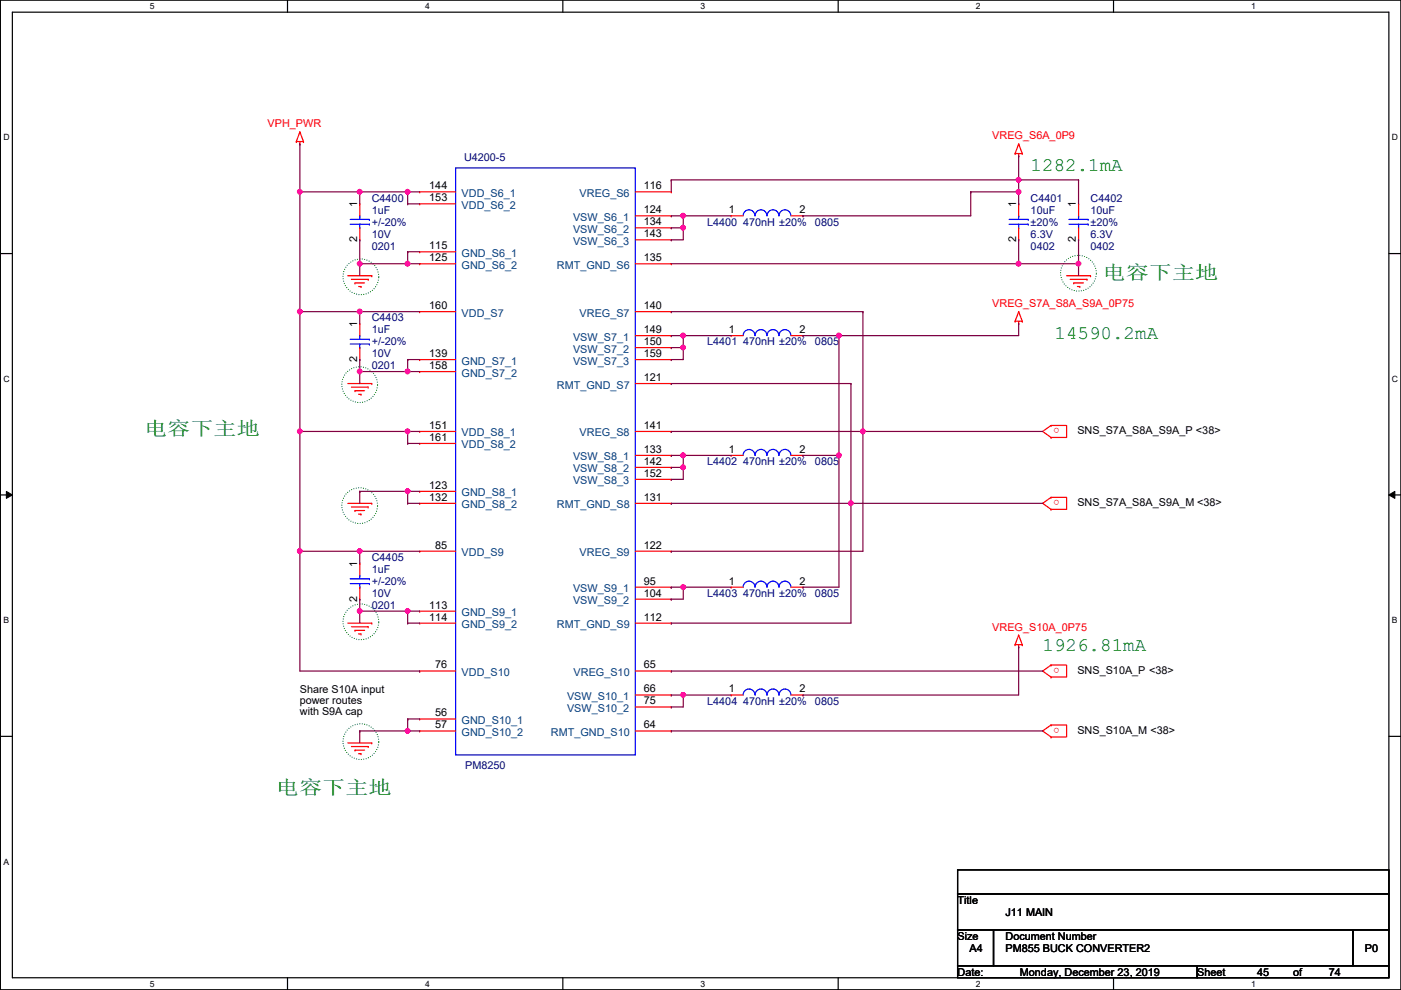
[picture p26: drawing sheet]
<svg xmlns="http://www.w3.org/2000/svg" width="297mm" height="210mm" viewBox="0 0 297 210" stroke-linecap="round" stroke-linejoin="round" font-family="sans-serif">
<defs><g id="words">
<g font-size="4.1" fill="#008000">
<text x="218.5" y="36.3">1282.1mA</text>
<text x="233.8" y="59.2">电电下下下</text>
<text x="223.6" y="71.9">14590.2mA</text>
<text x="30.6" y="92.2">电电下下下</text>
<text x="221.1" y="137.9">1926.81mA</text>
<text x="58.5" y="168.4">电电下下下</text>
</g>
<g font-size="2.3" fill="#f00">
<text x="56.7" y="27">VPH_PWR</text>
<text x="210.4" y="29.5">VREG_S6A_0P9</text>
<text x="210.4" y="65.1">VREG_S7A_S8A_S9A_0P75</text>
<text x="224.6" y="90.8" transform="rotate(180 224.6 90.8)">o</text>
<text x="224.6" y="106.1" transform="rotate(180 224.6 106.1)">o</text>
<text x="210.4" y="133.7">VREG_S10A_0P75</text>
<text x="224.6" y="141.6" transform="rotate(180 224.6 141.6)">o</text>
<text x="224.6" y="154.3" transform="rotate(180 224.6 154.3)">o</text>
</g>
<g font-size="2.3" fill="#000080">
<text x="98.4" y="34.1">U4200-5</text>
<text x="78.8" y="42.8">C4400</text>
<text x="78.8" y="45.3">1uF</text>
<text x="78.8" y="47.8">+/-20%</text>
<text x="149.9" y="47.8">L4400 470nH ±20%</text>
<text x="172.8" y="47.8">0805</text>
<text x="218.5" y="42.8">C4401</text>
<text x="218.5" y="45.3">10uF</text>
<text x="218.5" y="47.8">±20%</text>
<text x="231.2" y="42.8">C4402</text>
<text x="231.2" y="45.3">10uF</text>
<text x="231.2" y="47.8">±20%</text>
<text x="78.8" y="52.9">0201</text>
<text x="78.8" y="50.4">10V</text>
<text x="218.5" y="52.9">0402</text>
<text x="218.5" y="50.4">6.3V</text>
<text x="231.2" y="52.9">0402</text>
<text x="231.2" y="50.4">6.3V</text>
<text x="78.8" y="68.2">C4403</text>
<text x="78.8" y="70.7">1uF</text>
<text x="78.8" y="75.8">10V</text>
<text x="78.8" y="73.2">+/-20%</text>
<text x="149.9" y="73.2">L4401 470nH ±20%</text>
<text x="172.8" y="73.2">0805</text>
<text x="78.8" y="78.3">0201</text>
<text x="149.9" y="98.6">L4402 470nH ±20%</text>
<text x="172.8" y="98.6">0805</text>
<text x="78.8" y="119">C4405</text>
<text x="78.8" y="121.5">1uF</text>
<text x="78.8" y="124">+/-20%</text>
<text x="78.8" y="129.1">0201</text>
<text x="78.8" y="126.6">10V</text>
<text x="149.9" y="126.6">L4403 470nH ±20%</text>
<text x="172.8" y="126.6">0805</text>
<text x="149.9" y="149.4">L4404 470nH ±20%</text>
<text x="172.8" y="149.4">0805</text>
<text x="98.6" y="163.1">PM8250</text>
</g>
<g font-size="2.3">
<text x="91" y="40.1">144</text>
<text x="136.5" y="40.1">116</text>
<text x="75.7" y="44" transform="rotate(-90 75.7 44)">1</text>
<text x="91" y="42.7">153</text>
<text x="136.5" y="45.2">124</text>
<text x="136.5" y="47.8">134</text>
<text x="154.5" y="45.2">1</text>
<text x="169.5" y="45.2">2</text>
<text x="215.4" y="44" transform="rotate(-90 215.4 44)">1</text>
<text x="228.1" y="44" transform="rotate(-90 228.1 44)">1</text>
<text x="75.7" y="51.3" transform="rotate(-90 75.7 51.3)">2</text>
<text x="91" y="52.8">115</text>
<text x="136.5" y="50.3">143</text>
<text x="215.4" y="51.3" transform="rotate(-90 215.4 51.3)">2</text>
<text x="228.1" y="51.3" transform="rotate(-90 228.1 51.3)">2</text>
<text x="91" y="55.4">125</text>
<text x="136.5" y="55.4">135</text>
<text x="91" y="65.5">160</text>
<text x="136.5" y="65.5">140</text>
<text x="75.7" y="69.4" transform="rotate(-90 75.7 69.4)">1</text>
<text x="136.5" y="70.6">149</text>
<text x="154.5" y="70.6">1</text>
<text x="169.5" y="70.6">2</text>
<text x="75.7" y="76.7" transform="rotate(-90 75.7 76.7)">2</text>
<text x="91" y="75.7">139</text>
<text x="136.5" y="73.2">150</text>
<text x="136.5" y="75.7">159</text>
<text x="91" y="78.2">158</text>
<text x="136.5" y="80.8">121</text>
<text x="91" y="90.9">151</text>
<text x="91" y="93.5">161</text>
<text x="136.5" y="90.9">141</text>
<text x="228.4" y="92">SNS_S7A_S8A_S9A_P &lt;38&gt;</text>
<text x="136.5" y="96">133</text>
<text x="136.5" y="98.5">142</text>
<text x="136.5" y="101.1">152</text>
<text x="154.5" y="96">1</text>
<text x="169.5" y="96">2</text>
<text x="91" y="103.6">123</text>
<text x="91" y="106.2">132</text>
<text x="136.5" y="106.2">131</text>
<text x="228.4" y="107.3">SNS_S7A_S8A_S9A_M &lt;38&gt;</text>
<text x="92.3" y="116.3">85</text>
<text x="136.5" y="116.3">122</text>
<text x="75.7" y="120.2" transform="rotate(-90 75.7 120.2)">1</text>
<text x="136.5" y="123.9">95</text>
<text x="154.5" y="124">1</text>
<text x="169.5" y="124">2</text>
<text x="75.7" y="127.5" transform="rotate(-90 75.7 127.5)">2</text>
<text x="91" y="129">113</text>
<text x="91" y="131.6">114</text>
<text x="136.5" y="126.5">104</text>
<text x="136.5" y="131.6">112</text>
<text x="92.3" y="141.7">76</text>
<text x="136.5" y="141.7">65</text>
<text x="228.4" y="142.8">SNS_S10A_P &lt;38&gt;</text>
<text x="63.6" y="146.9">Share S10A input</text>
<text x="63.6" y="149.3">power routes</text>
<text x="136.5" y="146.8">66</text>
<text x="136.5" y="149.3">75</text>
<text x="154.5" y="146.8">1</text>
<text x="169.5" y="146.8">2</text>
<text x="63.6" y="151.6">with S9A cap</text>
<text x="92.3" y="151.9">56</text>
<text x="92.3" y="154.4">57</text>
<text x="136.5" y="154.4">64</text>
<text x="228.4" y="155.5">SNS_S10A_M &lt;38&gt;</text>
<text x="203" y="191.6">Title</text>
<text x="213.2" y="194.1">J11 MAIN</text>
<text x="203" y="199.2">Size</text>
<text x="205.6" y="201.8">A4</text>
<text x="213.2" y="199.2">Document Number</text>
<text x="213.2" y="201.8">PM855 BUCK CONVERTER2</text>
<text x="289.4" y="201.8">P0</text>
<text x="203" y="206.8">Date:</text>
<text x="216.2" y="206.8">Monday, December 23, 2019</text>
<text x="253.8" y="206.8">Sheet</text>
<text x="266.5" y="206.8">45</text>
<text x="274.1" y="206.8">of</text>
<text x="281.8" y="206.8">74</text>
</g>
<g font-size="2.3" fill="#004080">
<text x="97.9" y="41.7">VDD_S6_1</text>
<text x="122.9" y="41.7">VREG_S6</text>
<text x="97.9" y="44.3">VDD_S6_2</text>
<text x="121.5" y="46.8">VSW_S6_1</text>
<text x="121.5" y="49.4">VSW_S6_2</text>
<text x="121.5" y="51.9">VSW_S6_3</text>
<text x="97.9" y="54.4">GND_S6_1</text>
<text x="97.9" y="57">GND_S6_2</text>
<text x="118.1" y="57">RMT_GND_S6</text>
<text x="97.9" y="67.1">VDD_S7</text>
<text x="122.9" y="67.1">VREG_S7</text>
<text x="97.9" y="77.3">GND_S7_1</text>
<text x="121.5" y="72.2">VSW_S7_1</text>
<text x="121.5" y="74.8">VSW_S7_2</text>
<text x="121.5" y="77.3">VSW_S7_3</text>
<text x="97.9" y="79.8">GND_S7_2</text>
<text x="118.1" y="82.4">RMT_GND_S7</text>
<text x="97.9" y="92.5">VDD_S8_1</text>
<text x="97.9" y="95.1">VDD_S8_2</text>
<text x="122.9" y="92.5">VREG_S8</text>
<text x="121.5" y="97.6">VSW_S8_1</text>
<text x="121.5" y="100.2">VSW_S8_2</text>
<text x="97.9" y="105.2">GND_S8_1</text>
<text x="97.9" y="107.8">GND_S8_2</text>
<text x="118.1" y="107.8">RMT_GND_S8</text>
<text x="121.5" y="102.7">VSW_S8_3</text>
<text x="97.9" y="117.9">VDD_S9</text>
<text x="122.9" y="117.9">VREG_S9</text>
<text x="121.5" y="125.6">VSW_S9_1</text>
<text x="97.9" y="130.6">GND_S9_1</text>
<text x="121.5" y="128.1">VSW_S9_2</text>
<text x="97.9" y="133.2">GND_S9_2</text>
<text x="118.1" y="133.2">RMT_GND_S9</text>
<text x="97.9" y="143.3">VDD_S10</text>
<text x="121.6" y="143.3">VREG_S10</text>
<text x="120.2" y="148.4">VSW_S10_1</text>
<text x="97.9" y="153.5">GND_S10_1</text>
<text x="120.2" y="151">VSW_S10_2</text>
<text x="97.9" y="156">GND_S10_2</text>
<text x="116.8" y="156">RMT_GND_S10</text>
</g>
<g font-size="1.8">
<text x="31.8" y="1.9">5</text>
<text x="90.1" y="1.9">4</text>
<text x="148.5" y="1.9">3</text>
<text x="206.9" y="1.9">2</text>
<text x="265.3" y="1.9">1</text>
<text x=".7" y="29.8">D</text>
<text x="295.1" y="29.8">D</text>
<text x=".7" y="80.9">C</text>
<text x="295.1" y="80.9">C</text>
<text x=".7" y="132.1">B</text>
<text x="295.1" y="132.1">B</text>
<text x=".7" y="183.3">A</text>
<text x="31.8" y="209.2">5</text>
<text x="90.1" y="209.2">4</text>
<text x="148.5" y="209.2">3</text>
<text x="206.9" y="209.2">2</text>
<text x="265.3" y="209.2">1</text>
</g>
</g></defs>
<path d="M.1 0h296.9v209.8h-296.9zM2.6 2.6h291.9v204.7h-291.9z" fill="none" stroke="#000" stroke-width=".25"/>
<g fill="#fff">
<path d="M31.8 .3h1v2h-1z"/>
<path d="M31.8 207.6h1v1.9h-1z"/>
</g>
<path d="M61 0v2.6M61 207.3v2.5" fill="none" stroke="#000" stroke-width=".25"/>
<g fill="#fff">
<path d="M90.1 .3h1v2h-1z"/>
<path d="M90.1 207.6h1v1.9h-1z"/>
</g>
<path d="M119.3 0v2.6M119.3 207.3v2.5" fill="none" stroke="#000" stroke-width=".25"/>
<g fill="#fff">
<path d="M148.5 .3h1v2h-1z"/>
<path d="M148.5 207.6h1v1.9h-1z"/>
</g>
<path d="M177.7 0v2.6M177.7 207.3v2.5" fill="none" stroke="#000" stroke-width=".25"/>
<g fill="#fff">
<path d="M206.9 .3h1v2h-1z"/>
<path d="M206.9 207.6h1v1.9h-1z"/>
</g>
<path d="M236.1 0v2.6M236.1 207.3v2.5" fill="none" stroke="#000" stroke-width=".25"/>
<g fill="#fff">
<path d="M265.3 .3h.9v2h-.9z"/>
<path d="M265.3 207.6h.9v1.9h-.9z"/>
<path d="M.7 28.2h1.3v1.9h-1.3z"/>
<path d="M295.1 28.2h1.3v1.9h-1.3z"/>
<path d="M.7 79.3h1.3v2h-1.3z"/>
<path d="M295.1 79.3h1.3v2h-1.3z"/>
</g>
<path d="M.1 53.8h2.5M294.5 53.8h2.5" fill="none" stroke="#000" stroke-width=".25"/>
<g fill="#fff">
<path d="M.7 130.5h1.2v2h-1.2z"/>
<path d="M295.1 130.5h1.2v2h-1.2z"/>
</g>
<path d="M.1 104.9h2.5M294.5 104.9h2.5" fill="none" stroke="#000" stroke-width=".25"/>
<path d="M1.4 104.2l1.2 .7-1.2 .8zM294.5 104.9l1.2-.7v1.5z" fill="#000"/>
<path d="M1.4 104.2l1.2 .7-1.2 .8zM294.5 104.9l1.2-.7v1.5z" fill="none" stroke="#000" stroke-width=".21"/>
<path d="M.7 181.7h1.2v2h-1.2z" fill="#fff"/>
<path d="M.1 156.1h2.5M294.5 156.1h2.5M203 184.4h91.5v5.1h-91.5zM203 189.5h91.5v7.6h-91.5zM203 197.1h7.6v7.7h-7.6zM210.6 197.1h76.2v7.7h-76.2zM286.8 197.1h7.7v7.7h-7.7zM203 204.8h50.8v2.5h-50.8zM253.8 204.8h40.7v2.5h-40.7z" fill="none" stroke="#000" stroke-width=".25"/>
<g fill="none" stroke="#008000" stroke-width=".25" stroke-dasharray="0 .5">
<circle cx="76.5" cy="58.7" r="3.8"/>
<circle cx="228.7" cy="57.9" r="3.8"/>
<circle cx="76.3" cy="81.5" r="3.8"/>
<circle cx="76.3" cy="107.2" r="3.8"/>
<circle cx="76.5" cy="131.8" r="3.8"/>
<circle cx="76.5" cy="157.2" r="3.8"/>
</g>
<g fill="none" stroke="#f00" stroke-width=".25">
<path d="M62.8 30h.1M62.8 30h1.5M63.6 30.5h.1M63.6 28h.1M63.6 30v.5M63.6 28l.7 2M63.6 28l-.8 2M64.3 30h.1M215.2 32.6h.1M215.2 32.6h1.5M216 33.1h.1M216 30.5h.1"/>
<path d="M216 32.6v.5M216 30.5l.7 2.1M216 30.5l-.8 2.1M216.7 32.6h.1M73.7 58.5h5.1M74.5 59.2h3.6M75.3 60h.1M75.3 60h2M76.3 43.2h.1M76.3 50.8h.1M76.3 43.2v2.6M76.3 48.3v2.5"/>
<path d="M78.1 59.2h.1M78.8 58.5h.1M89 40.7h.1M89 43.2h.1M89 53.4h.1M89 55.9h.1M89 40.7h7.6M89 43.2h7.6M89 53.4h7.6M89 55.9h7.6M134.7 40.7h7.6M134.7 55.9h7.6"/>
<path d="M134.7 45.8h7.6M134.7 48.3h7.6M134.7 50.8h7.6M142.3 40.7h.1M142.3 45.8h.1M142.3 48.3h.1M142.3 50.8h.1M142.3 55.9h.1M155 45.8h.1M155 45.8h2.6M167.7 45.8h2.6M170.3 45.8h.1"/>
<path d="M216 43.2h.1M216 50.8h.1M216 43.2v2.6M216 48.3v2.5M226.1 58.5h5.1M226.9 59.2h3.6M227.7 60h.1M227.7 60h2M228.7 43.2h.1M228.7 50.8h.1M228.7 43.2v2.6M228.7 48.3v2.5"/>
<path d="M230.5 59.2h.1M231.2 58.5h.1M76 60.7h.5M76.3 68.6h.1M76.3 76.2h.1M76.3 68.6v2.6M76.3 73.7v2.5M76.5 60.7h.1M89 66.1h.1M89 76.2h.1M89 78.8h.1M89 66.1h7.6"/>
<path d="M89 76.2h7.6M89 78.8h7.6M134.7 71.2h7.6M134.7 66.1h7.6M134.7 76.2h7.6M134.7 73.7h7.6M142.3 66.1h.1M142.3 71.2h.1M142.3 73.7h.1M142.3 76.2h.1M155 71.2h.1M155 71.2h2.6"/>
<path d="M167.7 71.2h2.6M170.3 71.2h.1M215.2 68.1h.1M215.2 68.1h1.5M216 68.6h.1M216 66.1h.1M216 68.1v.5M216 66.1l.7 2M216 66.1l-.8 2M216.7 68.1h.1M228.4 60.7h.5M228.9 60.7h.1"/>
<path d="M73.7 81.3h5.1M74.5 82.1h3.6M75.3 82.8h.1M75.3 82.8h2M76 83.6h.5M76.5 83.6h.1M78.1 82.1h.1M78.8 81.3h.1M89 91.5h.1M89 94h.1M89 91.5h7.6M89 94h7.6"/>
<path d="M134.7 81.3h7.6M134.7 91.5h7.6M134.7 96.6h7.6M134.7 99.1h7.6M142.3 81.3h.1M142.3 91.5h.1M142.3 96.6h.1M142.3 99.1h.1M155 96.6h.1M155 96.6h2.6M167.7 96.6h2.6M170.3 96.6h.1"/>
<path d="M222.8 92.8h.1M222.8 90.2h.1M222.8 90.2h3.3v2.6h-3.3M222.8 90.2l-1.7 1.3 1.7 1.3M73.7 106.7h5.1M74.5 107.5h3.6M75.3 108.2h.1M75.3 108.2h2M76 109h.5M76.3 119.4h.1M76.3 119.4v2.6M76.5 109h.1"/>
<path d="M78.1 107.5h.1M78.8 106.7h.1M89 106.7h.1M89 116.9h.1M89 106.7h7.6M89 116.9h7.6M89 104.2h.1M89 104.2h7.6M134.7 106.7h7.6M134.7 116.9h7.6M134.7 101.6h7.6M142.3 101.6h.1"/>
<path d="M142.3 106.7h.1M142.3 116.9h.1M222.8 108h.1M222.8 105.5h.1M222.8 105.5h3.3v2.5h-3.3M222.8 105.5l-1.7 1.2 1.7 1.3M73.7 132.1h5.1M74.5 132.9h3.6M75.3 133.6h.1M75.3 133.6h2M76 134.4h.5M76.3 127h.1"/>
<path d="M76.3 124.5v2.5M76.5 134.4h.1M78.1 132.9h.1M78.8 132.1h.1M89 129.6h.1M89 132.1h.1M89 132.1h7.6M89 129.6h7.6M134.7 132.1h7.6M134.7 124.5h7.6M134.7 127h7.6M142.3 132.1h.1"/>
<path d="M142.3 124.5h.1M142.3 127h.1M155 124.5h.1M155 124.5h2.6M167.7 124.5h2.6M170.3 124.5h.1M215.2 136.7h.1M215.2 136.7h1.5M216 137.2h.1M216 134.7h.1M216 136.7v.5M216 134.7l.7 2"/>
<path d="M216 134.7l-.8 2M216.7 136.7h.1M73.7 157.5h5.1M74.5 158.3h3.6M75.3 159h.1M75.3 159h2M76 159.8h.5M76.5 159.8h.1M78.1 158.3h.1M78.8 157.5h.1M89 142.3h.1M89 152.4h.1"/>
<path d="M89 155h.1M89 142.3h7.6M89 152.4h7.6M89 155h7.6M134.7 147.4h7.6M134.7 142.3h7.6M134.7 155h7.6M134.7 149.9h7.6M142.3 142.3h.1M142.3 147.4h.1M142.3 149.9h.1M142.3 155h.1"/>
<path d="M155 147.4h.1M155 147.4h2.6M167.7 147.4h2.6M170.3 147.4h.1M222.8 143.6h.1M222.8 141h.1M222.8 141h3.3v2.6h-3.3M222.8 156.3h.1M222.8 153.7h.1M222.8 153.7h3.3v2.6h-3.3M222.8 141l-1.7 1.3 1.7 1.3M222.8 153.7l-1.7 1.3 1.7 1.3"/>
</g>
<g fill="none" stroke="#00f" stroke-width=".25">
<path d="M96.6 35.6h38.1v124.5h-38.1zM74.2 46.5h4.1M74.2 47.5h4.1M76.3 45.8h.1M76.3 48.3h.1M76.3 45.8v.7M76.3 47.5v.8M78.3 46.5h.1M78.3 47.5h.1M157.6 45.8a1.25 1.25 0 0 1 1.2-1.3 1.25 1.25 0 0 1 1.3 1.3 1.27 1.27 0 0 1 1.2-1.3 1.27 1.27 0 0 1 1.3 1.3 1.27 1.27 0 0 1 1.3-1.3 1.27 1.27 0 0 1 1.2 1.3M165.2 45.8a1.25 1.25 0 0 1 1.2-1.3 1.25 1.25 0 0 1 1.3 1.3M213.9 46.5h4.1"/>
<path d="M213.9 47.5h4.1M216 45.8h.1M216 48.3h.1M216 45.8v.7M216 47.5v.8M218 46.5h.1M218 47.5h.1M226.6 46.5h4.1M226.6 47.5h4.1M228.7 45.8h.1M228.7 48.3h.1M228.7 45.8v.7"/>
<path d="M228.7 47.5v.8M230.7 46.5h.1M230.7 47.5h.1M74.2 71.9h4.1M74.2 72.9h4.1M76.3 71.2h.1M76.3 73.7h.1M76.3 71.2v.7M76.3 72.9v.8M78.3 71.9h.1M78.3 72.9h.1M157.6 71.2a1.25 1.25 0 0 1 1.2-1.3 1.25 1.25 0 0 1 1.3 1.3 1.27 1.27 0 0 1 1.2-1.3 1.27 1.27 0 0 1 1.3 1.3 1.27 1.27 0 0 1 1.3-1.3 1.27 1.27 0 0 1 1.2 1.3 1.27 1.27 0 0 1 1.3-1.3 1.27 1.27 0 0 1 1.3 1.3"/>
<path d="M157.6 96.6a1.25 1.25 0 0 1 1.2-1.3 1.25 1.25 0 0 1 1.3 1.3 1.27 1.27 0 0 1 1.2-1.3 1.27 1.27 0 0 1 1.3 1.3 1.27 1.27 0 0 1 1.3-1.3 1.27 1.27 0 0 1 1.2 1.3M165.2 96.6a1.25 1.25 0 0 1 1.2-1.3 1.25 1.25 0 0 1 1.3 1.3M74.2 122.7h4.1M74.2 123.7h4.1M76.3 122h.1M76.3 124.5h.1M76.3 122v.7M76.3 123.7v.8M78.3 122.7h.1M78.3 123.7h.1M157.6 124.5a1.25 1.25 0 0 1 1.2-1.3 1.25 1.25 0 0 1 1.3 1.3 1.27 1.27 0 0 1 1.2-1.3 1.27 1.27 0 0 1 1.3 1.3 1.27 1.27 0 0 1 1.3-1.3 1.27 1.27 0 0 1 1.2 1.3M165.2 124.5a1.25 1.25 0 0 1 1.2-1.3 1.25 1.25 0 0 1 1.3 1.3"/>
<path d="M157.6 147.4a1.25 1.25 0 0 1 1.2-1.3 1.25 1.25 0 0 1 1.3 1.3 1.27 1.27 0 0 1 1.2-1.3 1.27 1.27 0 0 1 1.3 1.3 1.27 1.27 0 0 1 1.3-1.3 1.27 1.27 0 0 1 1.2 1.3M165.2 147.4a1.25 1.25 0 0 1 1.2-1.3 1.25 1.25 0 0 1 1.3 1.3"/>
</g>
<path d="M63.6 30.5h.1M63.6 30.5v10.2M63.6 40.7h.1M63.6 40.7h25.4M76.3 40.7h.1M76.3 40.7v2.5M86.4 43.2h.1M86.4 40.7h.1M86.4 43.2h2.6M86.4 40.7v2.5" fill="none" stroke="#800040" stroke-width=".25"/>
<circle cx="86.4" cy="40.7" r=".49" fill="#f0f"/>
<circle cx="86.4" cy="40.7" r=".49" fill="none" stroke="#f0f" stroke-width=".25"/>
<circle cx="76.3" cy="40.7" r=".49" fill="#f0f"/>
<circle cx="76.3" cy="40.7" r=".49" fill="none" stroke="#f0f" stroke-width=".25"/>
<path d="M76.3 50.8h.1M76.3 50.8v5.1" fill="none" stroke="#800040" stroke-width=".25"/>
<circle cx="76.3" cy="55.9" r=".49" fill="#f0f"/>
<circle cx="76.3" cy="55.9" r=".49" fill="none" stroke="#f0f" stroke-width=".25"/>
<path d="M76.3 55.9h.1M76.3 55.9h12.7M76.3 55.9v2.6M86.4 55.9h.1M86.4 53.4h.1M86.4 53.4v2.5M86.4 53.4h2.6" fill="none" stroke="#800040" stroke-width=".25"/>
<circle cx="86.4" cy="55.9" r=".49" fill="#f0f"/>
<circle cx="86.4" cy="55.9" r=".49" fill="none" stroke="#f0f" stroke-width=".25"/>
<path d="M63.6 66.1h.1M63.6 66.1h25.4M76.3 66.1h.1M76.3 66.1v2.5" fill="none" stroke="#800040" stroke-width=".25"/>
<circle cx="76.3" cy="66.1" r=".49" fill="#f0f"/>
<circle cx="76.3" cy="66.1" r=".49" fill="none" stroke="#f0f" stroke-width=".25"/>
<path d="M76.3 76.2h.1M76.3 78.8h.1M76.3 76.2v5.1M76.3 78.8h10.1" fill="none" stroke="#800040" stroke-width=".25"/>
<circle cx="86.4" cy="78.8" r=".49" fill="#f0f"/>
<circle cx="86.4" cy="78.8" r=".49" fill="none" stroke="#f0f" stroke-width=".25"/>
<circle cx="76.3" cy="78.8" r=".49" fill="#f0f"/>
<circle cx="76.3" cy="78.8" r=".49" fill="none" stroke="#f0f" stroke-width=".25"/>
<path d="M86.4 78.8h.1M86.4 76.2h.1M86.4 78.8h2.6M86.4 76.2v2.6M86.4 76.2h2.6M63.6 91.5h22.8M86.4 91.5h.1" fill="none" stroke="#800040" stroke-width=".25"/>
<circle cx="86.4" cy="91.5" r=".49" fill="#f0f"/>
<circle cx="86.4" cy="91.5" r=".49" fill="none" stroke="#f0f" stroke-width=".25"/>
<path d="M76.3 104.2h.1M76.3 104.2h12.7M76.3 104.2v2.5M86.4 104.2h.1M86.4 106.7h.1M86.4 104.2v2.5M86.4 106.7h2.6" fill="none" stroke="#800040" stroke-width=".25"/>
<circle cx="86.4" cy="104.2" r=".49" fill="#f0f"/>
<circle cx="86.4" cy="104.2" r=".49" fill="none" stroke="#f0f" stroke-width=".25"/>
<path d="M86.4 94h.1M86.4 91.5h.1M86.4 94h2.6M86.4 91.5v2.5M86.4 91.5h2.6M63.6 116.9h.1M63.6 116.9h25.4M76.3 116.9h.1M76.3 116.9v2.5" fill="none" stroke="#800040" stroke-width=".25"/>
<circle cx="76.3" cy="116.9" r=".49" fill="#f0f"/>
<circle cx="76.3" cy="116.9" r=".49" fill="none" stroke="#f0f" stroke-width=".25"/>
<path d="M76.3 127h.1M76.3 129.6h.1M76.3 127v5.1M76.3 129.6h10.1" fill="none" stroke="#800040" stroke-width=".25"/>
<circle cx="86.4" cy="129.6" r=".49" fill="#f0f"/>
<circle cx="86.4" cy="129.6" r=".49" fill="none" stroke="#f0f" stroke-width=".25"/>
<circle cx="76.3" cy="129.6" r=".49" fill="#f0f"/>
<circle cx="76.3" cy="129.6" r=".49" fill="none" stroke="#f0f" stroke-width=".25"/>
<path d="M63.6 142.3h25.4M76.3 155h.1M76.3 155v2.5M76.3 155h10.1M89 142.3h.1" fill="none" stroke="#800040" stroke-width=".25"/>
<circle cx="86.4" cy="155" r=".49" fill="#f0f"/>
<circle cx="86.4" cy="155" r=".49" fill="none" stroke="#f0f" stroke-width=".25"/>
<g fill="none" stroke="#800040" stroke-width=".25">
<path d="M63.6 66.1h.1M63.6 66.1v50.8M63.6 91.5h.1M86.4 132.1h.1M86.4 129.6h.1M86.4 129.6v2.5M86.4 132.1h2.6M86.4 129.6h2.6M86.4 152.4h.1M86.4 155h.1M86.4 152.4h2.6M86.4 152.4v2.6"/>
<path d="M86.4 155h2.6"/>
</g>
<circle cx="63.6" cy="116.9" r=".49" fill="#f0f"/>
<circle cx="63.6" cy="116.9" r=".49" fill="none" stroke="#f0f" stroke-width=".25"/>
<circle cx="63.6" cy="91.5" r=".49" fill="#f0f"/>
<circle cx="63.6" cy="91.5" r=".49" fill="none" stroke="#f0f" stroke-width=".25"/>
<path d="M63.6 40.7h.1M63.6 40.7v25.4M63.6 116.9h.1M63.6 116.9v25.4" fill="none" stroke="#800040" stroke-width=".25"/>
<circle cx="63.6" cy="66.1" r=".49" fill="#f0f"/>
<circle cx="63.6" cy="66.1" r=".49" fill="none" stroke="#f0f" stroke-width=".25"/>
<circle cx="63.6" cy="40.7" r=".49" fill="#f0f"/>
<circle cx="63.6" cy="40.7" r=".49" fill="none" stroke="#f0f" stroke-width=".25"/>
<path d="M142.3 45.8h.1M142.3 48.3h.1M142.3 50.8h.1M142.3 45.8h2.6M142.3 48.3h2.6M144.9 48.3h.1M144.9 45.8h.1M144.9 45.8v5h-2.6M170.3 45.8h.1M170.3 45.8h35.5" fill="none" stroke="#800040" stroke-width=".25"/>
<circle cx="144.8" cy="48.3" r=".49" fill="#f0f"/>
<circle cx="144.8" cy="48.3" r=".49" fill="none" stroke="#f0f" stroke-width=".25"/>
<path d="M144.9 45.8h.1M144.9 45.8h10.1" fill="none" stroke="#800040" stroke-width=".25"/>
<circle cx="144.8" cy="45.7" r=".49" fill="#f0f"/>
<circle cx="144.8" cy="45.7" r=".49" fill="none" stroke="#f0f" stroke-width=".25"/>
<path d="M142.3 38.1h73.7M216 38.1h.1" fill="none" stroke="#800040" stroke-width=".25"/>
<circle cx="216" cy="38.1" r=".49" fill="#f0f"/>
<circle cx="216" cy="38.1" r=".49" fill="none" stroke="#f0f" stroke-width=".25"/>
<path d="M142.3 55.9h73.7M216 55.9h.1" fill="none" stroke="#800040" stroke-width=".25"/>
<circle cx="216" cy="55.9" r=".49" fill="#f0f"/>
<circle cx="216" cy="55.9" r=".49" fill="none" stroke="#f0f" stroke-width=".25"/>
<path d="M216 33.1h.1M216 33.1v7.6M216 40.7h.1M216 50.8h.1M216 55.9h.1M216 50.8v5.1M216 55.9h12.7" fill="none" stroke="#800040" stroke-width=".25"/>
<circle cx="228.7" cy="55.9" r=".49" fill="#f0f"/>
<circle cx="228.7" cy="55.9" r=".49" fill="none" stroke="#f0f" stroke-width=".25"/>
<path d="M142.3 38.1h.1M142.3 38.1v2.6M228.7 38.1h.1M228.7 38.1v5.1M228.7 55.9h.1M228.7 50.8h.1M228.7 50.8v7.7M142.3 71.2h.1M142.3 73.7h.1M142.3 71.2h2.6M142.3 73.7h2.6" fill="none" stroke="#800040" stroke-width=".25"/>
<circle cx="144.8" cy="73.7" r=".49" fill="#f0f"/>
<circle cx="144.8" cy="73.7" r=".49" fill="none" stroke="#f0f" stroke-width=".25"/>
<path d="M142.3 76.2h.1M144.9 73.7h.1M144.9 71.2h.1M144.9 71.2v5h-2.6M144.9 71.2h10.1" fill="none" stroke="#800040" stroke-width=".25"/>
<circle cx="144.8" cy="71.1" r=".49" fill="#f0f"/>
<circle cx="144.8" cy="71.1" r=".49" fill="none" stroke="#f0f" stroke-width=".25"/>
<path d="M142.3 96.6h.1M142.3 99.1h.1M142.3 96.6h2.6M142.3 99.1h2.6M144.9 99.1h.1M144.9 96.6h.1M144.9 96.6v5h-2.6M142.3 101.6h.1" fill="none" stroke="#800040" stroke-width=".25"/>
<circle cx="144.8" cy="99.1" r=".49" fill="#f0f"/>
<circle cx="144.8" cy="99.1" r=".49" fill="none" stroke="#f0f" stroke-width=".25"/>
<path d="M144.9 96.6h.1M144.9 96.6h10.1" fill="none" stroke="#800040" stroke-width=".25"/>
<circle cx="144.8" cy="96.5" r=".49" fill="#f0f"/>
<circle cx="144.8" cy="96.5" r=".49" fill="none" stroke="#f0f" stroke-width=".25"/>
<path d="M142.3 124.5h.1M142.3 127h.1M142.3 124.5h12.7M144.9 124.5h.1M144.9 124.5v2.5h-2.6" fill="none" stroke="#800040" stroke-width=".25"/>
<circle cx="144.8" cy="124.5" r=".49" fill="#f0f"/>
<circle cx="144.8" cy="124.5" r=".49" fill="none" stroke="#f0f" stroke-width=".25"/>
<path d="M170.3 71.2h.1M170.3 71.2h7.6M177.9 71.2h.1M177.9 71.2v25.4" fill="none" stroke="#800040" stroke-width=".25"/>
<circle cx="177.9" cy="71.1" r=".49" fill="#f0f"/>
<circle cx="177.9" cy="71.1" r=".49" fill="none" stroke="#f0f" stroke-width=".25"/>
<path d="M170.3 96.6h.1M170.3 96.6h7.6M177.9 96.6h.1M177.9 96.6v27.9h-7.6M170.3 124.5h.1" fill="none" stroke="#800040" stroke-width=".25"/>
<circle cx="177.9" cy="96.5" r=".49" fill="#f0f"/>
<circle cx="177.9" cy="96.5" r=".49" fill="none" stroke="#f0f" stroke-width=".25"/>
<path d="M142.3 66.1h.1M142.3 66.1h40.7M183 66.1h.1M183 66.1v50.8h-40.7M142.3 91.5h.1M142.3 91.5h40.7M183 91.5h.1M142.3 116.9h.1" fill="none" stroke="#800040" stroke-width=".25"/>
<circle cx="182.9" cy="91.5" r=".49" fill="#f0f"/>
<circle cx="182.9" cy="91.5" r=".49" fill="none" stroke="#f0f" stroke-width=".25"/>
<path d="M142.3 81.3h.1M142.3 81.3h38.1M180.4 81.3h.1M180.4 81.3v25.4h-38.1M142.3 106.7h.1M142.3 132.1h.1M142.3 132.1h38.1" fill="none" stroke="#800040" stroke-width=".25"/>
<circle cx="180.4" cy="106.7" r=".49" fill="#f0f"/>
<circle cx="180.4" cy="106.7" r=".49" fill="none" stroke="#f0f" stroke-width=".25"/>
<path d="M177.9 71.2h.1M177.9 71.2h38.1M183 91.5h.1M183 91.5h38.1M180.4 106.7h.1M180.4 106.7v25.4M180.4 106.7h40.7M142.3 147.4h.1M142.3 149.9h.1M142.3 147.4h12.7M144.9 147.4h.1M144.9 147.4v2.5h-2.6" fill="none" stroke="#800040" stroke-width=".25"/>
<circle cx="144.8" cy="147.3" r=".49" fill="#f0f"/>
<circle cx="144.8" cy="147.3" r=".49" fill="none" stroke="#f0f" stroke-width=".25"/>
<g fill="none" stroke="#800040" stroke-width=".25">
<path d="M216 38.1h.1M216 38.1h12.7M205.8 40.7h.1M205.8 40.7h10.2v2.5M205.8 40.7v5.1M216 43.2h.1M216 68.6h.1M216 68.6v2.6M216 137.2h.1M216 137.2v10.2h-45.7M142.3 142.3h.1M142.3 155h.1"/>
<path d="M142.3 142.3h78.8M142.3 155h78.8M170.3 147.4h.1"/>
</g>
<circle cx="216" cy="40.7" r=".49" fill="#f0f"/>
<circle cx="216" cy="40.7" r=".49" fill="none" stroke="#f0f" stroke-width=".25"/>
<circle cx="86.4" cy="40.7" r=".49" fill="#f0f"/>
<circle cx="86.4" cy="40.7" r=".49" fill="none" stroke="#f0f" stroke-width=".25"/>
<circle cx="76.3" cy="40.7" r=".49" fill="#f0f"/>
<circle cx="76.3" cy="40.7" r=".49" fill="none" stroke="#f0f" stroke-width=".25"/>
<circle cx="76.3" cy="55.9" r=".49" fill="#f0f"/>
<circle cx="76.3" cy="55.9" r=".49" fill="none" stroke="#f0f" stroke-width=".25"/>
<circle cx="86.4" cy="55.9" r=".49" fill="#f0f"/>
<circle cx="86.4" cy="55.9" r=".49" fill="none" stroke="#f0f" stroke-width=".25"/>
<circle cx="76.3" cy="66.1" r=".49" fill="#f0f"/>
<circle cx="76.3" cy="66.1" r=".49" fill="none" stroke="#f0f" stroke-width=".25"/>
<circle cx="86.4" cy="78.8" r=".49" fill="#f0f"/>
<circle cx="86.4" cy="78.8" r=".49" fill="none" stroke="#f0f" stroke-width=".25"/>
<circle cx="76.3" cy="78.8" r=".49" fill="#f0f"/>
<circle cx="76.3" cy="78.8" r=".49" fill="none" stroke="#f0f" stroke-width=".25"/>
<circle cx="86.4" cy="91.5" r=".49" fill="#f0f"/>
<circle cx="86.4" cy="91.5" r=".49" fill="none" stroke="#f0f" stroke-width=".25"/>
<circle cx="86.4" cy="104.2" r=".49" fill="#f0f"/>
<circle cx="86.4" cy="104.2" r=".49" fill="none" stroke="#f0f" stroke-width=".25"/>
<circle cx="76.3" cy="116.9" r=".49" fill="#f0f"/>
<circle cx="76.3" cy="116.9" r=".49" fill="none" stroke="#f0f" stroke-width=".25"/>
<circle cx="86.4" cy="129.6" r=".49" fill="#f0f"/>
<circle cx="86.4" cy="129.6" r=".49" fill="none" stroke="#f0f" stroke-width=".25"/>
<circle cx="76.3" cy="129.6" r=".49" fill="#f0f"/>
<circle cx="76.3" cy="129.6" r=".49" fill="none" stroke="#f0f" stroke-width=".25"/>
<circle cx="86.4" cy="155" r=".49" fill="#f0f"/>
<circle cx="86.4" cy="155" r=".49" fill="none" stroke="#f0f" stroke-width=".25"/>
<circle cx="63.6" cy="116.9" r=".49" fill="#f0f"/>
<circle cx="63.6" cy="116.9" r=".49" fill="none" stroke="#f0f" stroke-width=".25"/>
<circle cx="63.6" cy="91.5" r=".49" fill="#f0f"/>
<circle cx="63.6" cy="91.5" r=".49" fill="none" stroke="#f0f" stroke-width=".25"/>
<circle cx="63.6" cy="66.1" r=".49" fill="#f0f"/>
<circle cx="63.6" cy="66.1" r=".49" fill="none" stroke="#f0f" stroke-width=".25"/>
<circle cx="63.6" cy="40.7" r=".49" fill="#f0f"/>
<circle cx="63.6" cy="40.7" r=".49" fill="none" stroke="#f0f" stroke-width=".25"/>
<circle cx="144.8" cy="48.3" r=".49" fill="#f0f"/>
<circle cx="144.8" cy="48.3" r=".49" fill="none" stroke="#f0f" stroke-width=".25"/>
<circle cx="144.8" cy="45.7" r=".49" fill="#f0f"/>
<circle cx="144.8" cy="45.7" r=".49" fill="none" stroke="#f0f" stroke-width=".25"/>
<circle cx="216" cy="38.1" r=".49" fill="#f0f"/>
<circle cx="216" cy="38.1" r=".49" fill="none" stroke="#f0f" stroke-width=".25"/>
<circle cx="216" cy="55.9" r=".49" fill="#f0f"/>
<circle cx="216" cy="55.9" r=".49" fill="none" stroke="#f0f" stroke-width=".25"/>
<circle cx="228.7" cy="55.9" r=".49" fill="#f0f"/>
<circle cx="228.7" cy="55.9" r=".49" fill="none" stroke="#f0f" stroke-width=".25"/>
<circle cx="144.8" cy="73.7" r=".49" fill="#f0f"/>
<circle cx="144.8" cy="73.7" r=".49" fill="none" stroke="#f0f" stroke-width=".25"/>
<circle cx="144.8" cy="71.1" r=".49" fill="#f0f"/>
<circle cx="144.8" cy="71.1" r=".49" fill="none" stroke="#f0f" stroke-width=".25"/>
<circle cx="144.8" cy="99.1" r=".49" fill="#f0f"/>
<circle cx="144.8" cy="99.1" r=".49" fill="none" stroke="#f0f" stroke-width=".25"/>
<circle cx="144.8" cy="96.5" r=".49" fill="#f0f"/>
<circle cx="144.8" cy="96.5" r=".49" fill="none" stroke="#f0f" stroke-width=".25"/>
<circle cx="144.8" cy="124.5" r=".49" fill="#f0f"/>
<circle cx="144.8" cy="124.5" r=".49" fill="none" stroke="#f0f" stroke-width=".25"/>
<circle cx="177.9" cy="71.1" r=".49" fill="#f0f"/>
<circle cx="177.9" cy="71.1" r=".49" fill="none" stroke="#f0f" stroke-width=".25"/>
<circle cx="177.9" cy="96.5" r=".49" fill="#f0f"/>
<circle cx="177.9" cy="96.5" r=".49" fill="none" stroke="#f0f" stroke-width=".25"/>
<circle cx="182.9" cy="91.5" r=".49" fill="#f0f"/>
<circle cx="182.9" cy="91.5" r=".49" fill="none" stroke="#f0f" stroke-width=".25"/>
<circle cx="180.4" cy="106.7" r=".49" fill="#f0f"/>
<circle cx="180.4" cy="106.7" r=".49" fill="none" stroke="#f0f" stroke-width=".25"/>
<circle cx="144.8" cy="147.3" r=".49" fill="#f0f"/>
<circle cx="144.8" cy="147.3" r=".49" fill="none" stroke="#f0f" stroke-width=".25"/>
<circle cx="216" cy="40.7" r=".49" fill="#f0f"/>
<circle cx="216" cy="40.7" r=".49" fill="none" stroke="#f0f" stroke-width=".25"/>
<use href="#words"/>
</svg>
